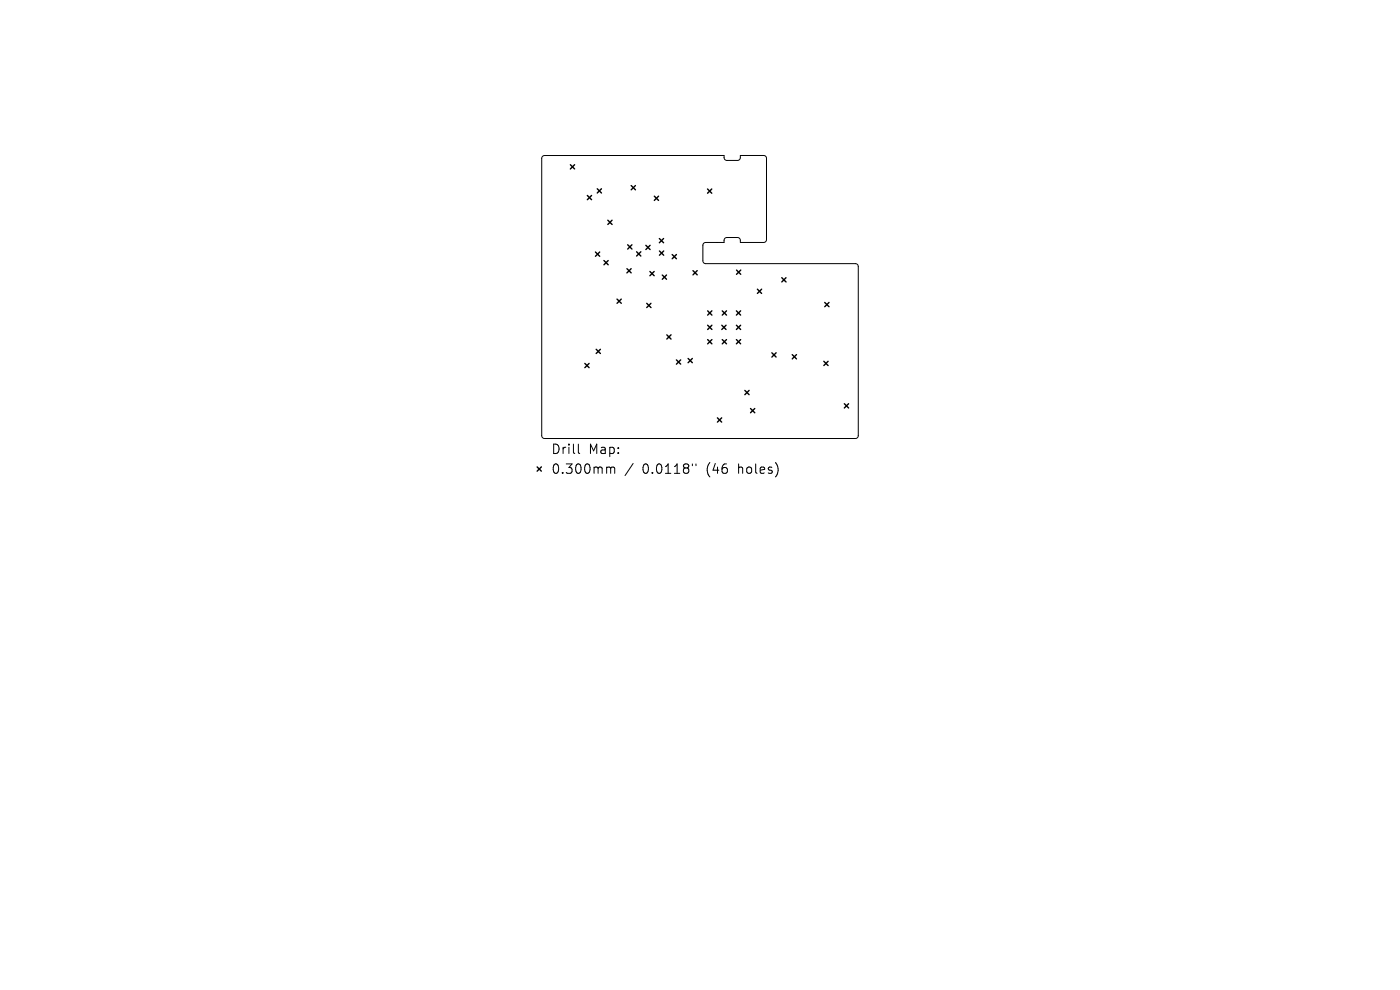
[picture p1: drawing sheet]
<svg xmlns="http://www.w3.org/2000/svg" width="297mm" height="210mm" viewBox="0 0 297 210" stroke-linecap="round" stroke-linejoin="round" font-family="sans-serif">
<defs><g id="words">
<g font-size="2.8">
<text x="116.8" y="96.6">Drill</text>
<text x="116.8" y="100.8">0.300mm</text>
<text x="124.9" y="96.6">Map:</text>
<text x="136.3" y="100.8">0.0118&quot;</text>
<text x="150" y="100.8">(46</text>
<text x="156.9" y="100.8">holes)</text>
</g>
</g></defs>
<path d="M115.1 33.2l.4-.2h38.1v.6l.4 .4h2.5l.5-.3 .1-.7h4.9l.4 .1 .2 .5-.1 17.5-.4 .3h-5l-.1-.6-.3-.4h-2.5l-.5 .3-.1 .7-4.1 .1-.4 .5v3.5l.3 .3 .3 .1h31.8l.4 .2 .2 .4v35.9l-.2 .4-.4 .2h-66l-.4-.1-.2-.5v-58.8zM122.7 94.2v1.7l.3 .3M129 99.1l.5 .1 .1 .2M129.6 99.4l.2-.3 .5 .1 .1 1.2M129.6 99.4v1M134.3 98.3l-1.7 2.6M146.9 98.4v.4M147.6 98.4v.4" fill="none" stroke="#000" stroke-width=".21"/>
<g fill="none" stroke="#000" stroke-width=".3">
<path d="M121 34.9l.9 .9M121.9 34.9l-.9 .9M133.9 39.4l.9 .9M134.8 39.4l-.9 .9M124.6 41.5l.9 .9M125.5 41.5l-.9 .9M126.3 53.5l.9 .9M126.7 40l.9 .9M127.2 53.5l-.9 .9M127.6 40l-.9 .9M128.1 55.3l.9 .9M128.9 46.7l.9 .9"/>
<path d="M129 55.3l-.9 .9M129.8 46.7l-.9 .9M133 57l.9 .9M133.2 51.9l.9 .9M133.9 57l-.9 .9M134.1 51.9l-.9 .9M135 53.4l.9 .9M135.9 53.4l-.9 .9M137 52l.9 .9M137.9 57.6l.9 .9M137.9 52l-.9 .9M138.8 57.6l-.9 .9"/>
<path d="M138.8 41.6l.9 .9M139.7 41.6l-.9 .9M139.9 50.6l.9 .9M139.9 53.2l.9 .9M140.5 58.3l.9 .9M140.8 50.6l-.9 .9M140.8 53.2l-.9 .9M141.4 58.3l-.9 .9M142.6 54l.9 .9M143.5 54l-.9 .9M147 57.4l.9 .9M147.9 57.4l-.9 .9"/>
<path d="M150.1 40.1l.9 .9M151 40.1l-.9 .9M156.2 57.3l.9 .9M157.1 57.3l-.9 .9M165.8 58.9l.9 .9M166.7 58.9l-.9 .9M124.1 77.1l.9 .9M125 77.1l-.9 .9M126.5 74.1l.9 .9M127.4 74.1l-.9 .9M130.9 63.4l.9 .9M131.8 63.4l-.9 .9"/>
<path d="M137.2 64.3l.9 .9M138.1 64.3l-.9 .9M141.5 71l.9 .9M142.4 71l-.9 .9M143.5 76.3l.9 .9M144.4 76.3l-.9 .9M146 76l.9 .9M146.9 76l-.9 .9M150.1 65.9l.9 .9M150.1 69l.9 .9M150.1 72l.9 .9M151 65.9l-.9 .9"/>
<path d="M151 69l-.9 .9M151 72l-.9 .9M153.1 69l.9 .9M153.2 72l.9 .9M153.2 65.9l.9 .9M154 69l-.9 .9M154.1 65.9l-.9 .9M154.1 72l-.9 .9M156.2 72l.9 .9M156.2 65.9l.9 .9M156.2 69l.9 .9M157.1 65.9l-.9 .9"/>
<path d="M157.1 69l-.9 .9M157.1 72l-.9 .9M160.7 61.3l.9 .9M161.6 61.3l-.9 .9M163.7 74.8l.9 .9M164.6 74.8l-.9 .9M168.1 75.2l.9 .9M169 75.2l-.9 .9M174.8 76.6l.9 .9M175 64.2l.9 .9M175.7 76.6l-.9 .9M175.9 64.2l-.9 .9"/>
<path d="M113.9 99l.9 .9M114.8 99l-.9 .9M152.2 88.6l.9 .9M153.1 88.6l-.9 .9M158 82.8l.9 .9M158.9 82.8l-.9 .9M159.2 86.7l.9 .9M160.1 86.7l-.9 .9M179.1 85.6l.9 .9M180 85.6l-.9 .9"/>
</g>
<use href="#words"/>
</svg>
